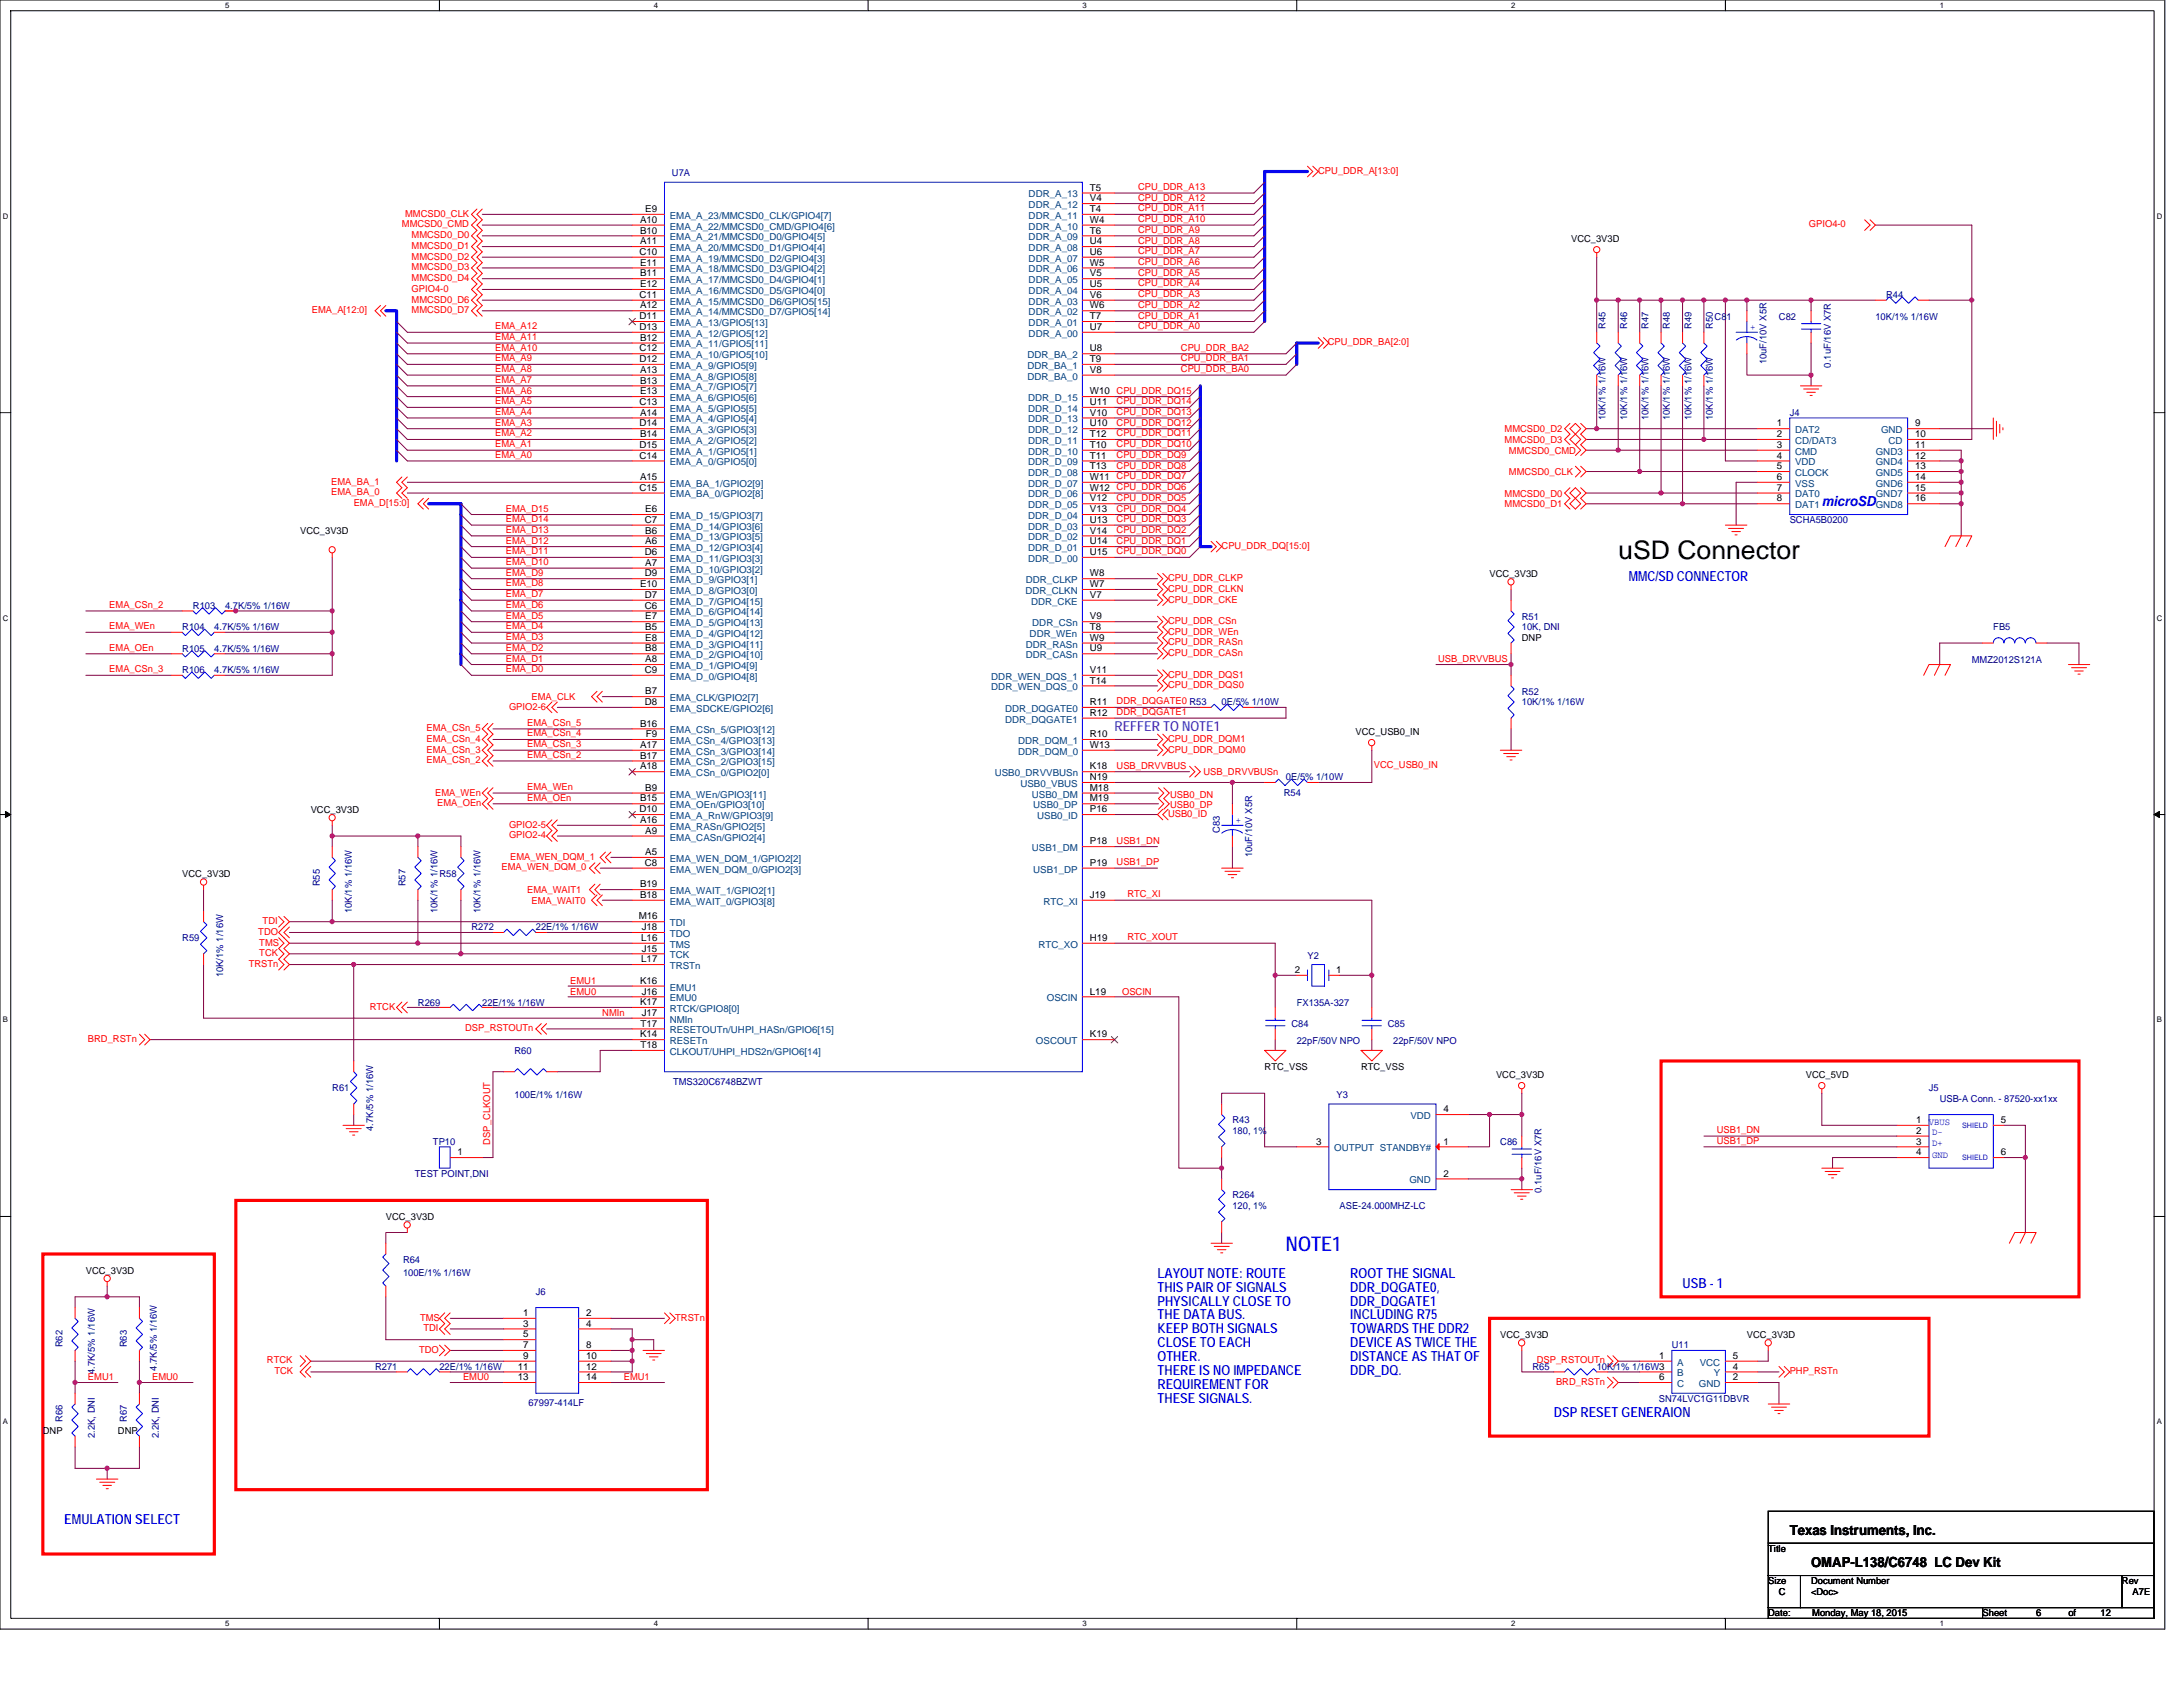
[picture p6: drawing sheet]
<svg xmlns="http://www.w3.org/2000/svg" width="279mm" height="216mm" viewBox="0 0 279 216" stroke-linecap="round" stroke-linejoin="round" font-family="sans-serif">
<defs><g id="words">
<text font-size="3.3" x="207.1" y="71.5">uSD Connector</text>
<text font-size="2.6" fill="#00f" x="164.6" y="160.1">NOTE1</text>
<g font-size="1.8" fill="#00f">
<text x="233.2" y="64.7">microSD</text>
<text x="208.5" y="74.4">MMC/SD CONNECTOR</text>
<text x="148.1" y="163.5">LAYOUT NOTE: ROUTE</text>
<text x="148.1" y="165.3">THIS PAIR OF SIGNALS</text>
<text x="148.1" y="167.1">PHYSICALLY CLOSE TO</text>
<text x="172.8" y="163.5">ROOT THE SIGNAL</text>
<text x="172.8" y="165.3">DDR_DQGATE0,</text>
<text x="172.8" y="167.1">DDR_DQGATE1</text>
<text x="215.3" y="164.9">USB - 1</text>
<text x="148.1" y="168.9">THE DATA BUS.</text>
<text x="148.1" y="170.6">KEEP BOTH SIGNALS</text>
<text x="148.1" y="172.4">CLOSE TO EACH</text>
<text x="172.8" y="168.9">INCLUDING R75</text>
<text x="172.8" y="170.6">TOWARDS THE DDR2</text>
<text x="172.8" y="172.4">DEVICE AS TWICE THE</text>
<text x="148.1" y="174.2">OTHER.</text>
<text x="148.1" y="176">THERE IS NO IMPEDANCE</text>
<text x="148.1" y="177.8">REQUIREMENT FOR</text>
<text x="148.1" y="179.5">THESE SIGNALS.</text>
<text x="172.8" y="174.2">DISTANCE AS THAT OF</text>
<text x="172.8" y="176">DDR_DQ.</text>
<text x="198.9" y="181.4">DSP RESET GENERAION</text>
<text x="8.2" y="195.1">EMULATION SELECT</text>
</g>
<text font-size="1.8" fill="#8000ff" x="142.6" y="93.6">REFFER TO NOTE1</text>
<g font-size="1.8">
<text x="229.1" y="196.4">Texas Instruments, Inc.</text>
<text x="231.8" y="200.5">OMAP-L138/C6748 LC Dev Kit</text>
</g>
<g font-size="1.2" fill="#000080">
<text x="86" y="22.5">U7A</text>
<text x="219.5" y="40.9">C81</text>
<text x="227.7" y="40.9">C82</text>
<text x="240" y="40.9">10K/1% 1/16W</text>
<text x="241.4" y="38.2">R44</text>
<text x="205.5" y="42.1" transform="rotate(-90 205.5 42.1)">R45</text>
<text x="208.3" y="42.1" transform="rotate(-90 208.3 42.1)">R46</text>
<text x="211" y="42.1" transform="rotate(-90 211 42.1)">R47</text>
<text x="213.7" y="42.1" transform="rotate(-90 213.7 42.1)">R48</text>
<text x="216.5" y="42.1" transform="rotate(-90 216.5 42.1)">R49</text>
<text x="219.2" y="42.1" transform="rotate(-90 219.2 42.1)">R50</text>
<text x="226.1" y="46.6" transform="rotate(-90 226.1 46.6)">10uF/10V X5R</text>
<text x="234.3" y="47.1" transform="rotate(-90 234.3 47.1)">0.1uF/16V X7R</text>
<text x="205.5" y="53.8" transform="rotate(-90 205.5 53.8)">10K/1% 1/16W</text>
<text x="208.3" y="53.8" transform="rotate(-90 208.3 53.8)">10K/1% 1/16W</text>
<text x="211" y="53.8" transform="rotate(-90 211 53.8)">10K/1% 1/16W</text>
<text x="213.7" y="53.8" transform="rotate(-90 213.7 53.8)">10K/1% 1/16W</text>
<text x="216.5" y="53.8" transform="rotate(-90 216.5 53.8)">10K/1% 1/16W</text>
<text x="219.2" y="53.8" transform="rotate(-90 219.2 53.8)">10K/1% 1/16W</text>
<text x="229.1" y="53.3">J4</text>
<text x="229.1" y="67">SCHA5B0200</text>
<text x="24.7" y="77.9">R103</text>
<text x="28.8" y="77.9">4.7K/5% 1/16W</text>
<text x="23.3" y="83.4">R105</text>
<text x="23.3" y="80.7">R104</text>
<text x="27.4" y="83.4">4.7K/5% 1/16W</text>
<text x="27.4" y="80.7">4.7K/5% 1/16W</text>
<text x="194.8" y="79.3">R51</text>
<text x="194.8" y="80.7">10K, DNI</text>
<text x="255.1" y="80.7">FB5</text>
<text x="23.3" y="86.2">R106</text>
<text x="27.4" y="86.2">4.7K/5% 1/16W</text>
<text x="194.8" y="88.9">R52</text>
<text x="252.4" y="84.8">MMZ2012S121A</text>
<text x="156.4" y="90.3">0E/5% 1/10W</text>
<text x="194.8" y="90.3">10K/1% 1/16W</text>
<text x="164.3" y="101.8">R54</text>
<text x="164.6" y="99.9">0E/5% 1/10W</text>
<text x="156.1" y="106.6" transform="rotate(-90 156.1 106.6)">C83</text>
<text x="40.9" y="113.4" transform="rotate(-90 40.9 113.4)">R55</text>
<text x="51.9" y="113.4" transform="rotate(-90 51.9 113.4)">R57</text>
<text x="56.2" y="112.2">R58</text>
<text x="160.3" y="109.7" transform="rotate(-90 160.3 109.7)">10uF/10V X5R</text>
<text x="45" y="116.9" transform="rotate(-90 45 116.9)">10K/1% 1/16W</text>
<text x="56" y="116.9" transform="rotate(-90 56 116.9)">10K/1% 1/16W</text>
<text x="60.3" y="119.1">R272</text>
<text x="61.5" y="116.9" transform="rotate(-90 61.5 116.9)">10K/1% 1/16W</text>
<text x="68.6" y="119.1">22E/1% 1/16W</text>
<text x="23.3" y="120.5">R59</text>
<text x="28.6" y="125.1" transform="rotate(-90 28.6 125.1)">10K/1% 1/16W</text>
<text x="167.3" y="122.8">Y2</text>
<text x="53.5" y="128.7">R269</text>
<text x="61.7" y="128.7">22E/1% 1/16W</text>
<text x="165.3" y="131.4">C84</text>
<text x="166" y="128.7">FX135A-327</text>
<text x="177.6" y="131.4">C85</text>
<text x="65.8" y="134.9">R60</text>
<text x="166" y="133.6">22pF/50V NPO</text>
<text x="178.3" y="133.6">22pF/50V NPO</text>
<text x="42.5" y="139.7">R61</text>
<text x="65.8" y="140.5">100E/1% 1/16W</text>
<text x="86.1" y="138.8">TMS320C6748BZWT</text>
<text x="157.7" y="143.8">R43</text>
<text x="171" y="140.5">Y3</text>
<text x="246.9" y="139.7">J5</text>
<text x="248.3" y="141">USB-A Conn. - 87520-xx1xx</text>
<text x="47.8" y="144.7" transform="rotate(-90 47.8 144.7)">4.7K/5% 1/16W</text>
<text x="55.4" y="146.5">TP10</text>
<text x="157.7" y="145.1">180, 1%</text>
<text x="192" y="146.5">C86</text>
<text x="53.1" y="150.6">TEST POINT,DNI</text>
<text x="157.7" y="153.4">R264</text>
<text x="157.7" y="154.7">120, 1%</text>
<text x="171.5" y="154.7">ASE-24.000MHZ-LC</text>
<text x="197.3" y="152.7" transform="rotate(-90 197.3 152.7)">0.1uF/16V X7R</text>
<text x="51.6" y="161.6">R64</text>
<text x="51.6" y="163.3">100E/1% 1/16W</text>
<text x="68.6" y="165.7">J6</text>
<text x="8" y="172.4" transform="rotate(-90 8 172.4)">R62</text>
<text x="16.2" y="172.4" transform="rotate(-90 16.2 172.4)">R63</text>
<text x="214" y="172.6">U11</text>
<text x="12.1" y="175.9" transform="rotate(-90 12.1 175.9)">4.7K/5% 1/16W</text>
<text x="20.1" y="175.4" transform="rotate(-90 20.1 175.4)">4.7K/5% 1/16W</text>
<text x="48" y="175.3">R271</text>
<text x="56.2" y="175.3">22E/1% 1/16W</text>
<text x="67.6" y="180">67997-414LF</text>
<text x="196.2" y="175.3">R65</text>
<text x="204.4" y="175.3">10K/1% 1/16W3</text>
<text x="212.3" y="179.4">SN74LVC1G11DBVR</text>
<text x="8" y="182" transform="rotate(-90 8 182)">R66</text>
<text x="12.1" y="184.1" transform="rotate(-90 12.1 184.1)">2.2K, DNI</text>
<text x="16.2" y="182" transform="rotate(-90 16.2 182)">R67</text>
<text x="20.3" y="184.1" transform="rotate(-90 20.3 184.1)">2.2K, DNI</text>
</g>
<g font-size="1.2" fill="#f00">
<text x="168.7" y="22.2">CPU_DDR_A[13:0]</text>
<text x="51.4" y="29.1">MMCSD0_CMD</text>
<text x="51.9" y="27.7">MMCSD0_CLK</text>
<text x="145.7" y="25.7">CPU_DDR_A12</text>
<text x="145.7" y="24.3">CPU_DDR_A13</text>
<text x="145.7" y="29.8">CPU_DDR_A9</text>
<text x="145.7" y="28.4">CPU_DDR_A10</text>
<text x="145.7" y="27.1">CPU_DDR_A11</text>
<text x="231.5" y="29.1">GPIO4-0</text>
<text x="52.7" y="30.5">MMCSD0_D0</text>
<text x="52.7" y="31.9">MMCSD0_D1</text>
<text x="52.7" y="33.2">MMCSD0_D2</text>
<text x="52.7" y="34.6">MMCSD0_D3</text>
<text x="52.7" y="36">MMCSD0_D4</text>
<text x="145.7" y="35.3">CPU_DDR_A5</text>
<text x="145.7" y="33.9">CPU_DDR_A6</text>
<text x="145.7" y="32.5">CPU_DDR_A7</text>
<text x="145.7" y="31.2">CPU_DDR_A8</text>
<text x="39.9" y="40.1">EMA_A[12:0]</text>
<text x="52.7" y="37.3">GPIO4-0</text>
<text x="52.7" y="38.7">MMCSD0_D6</text>
<text x="52.7" y="40.1">MMCSD0_D7</text>
<text x="145.7" y="40.8">CPU_DDR_A1</text>
<text x="145.7" y="39.4">CPU_DDR_A2</text>
<text x="145.7" y="38">CPU_DDR_A3</text>
<text x="145.7" y="36.7">CPU_DDR_A4</text>
<text x="63.4" y="42.1">EMA_A12</text>
<text x="63.4" y="43.5">EMA_A11</text>
<text x="63.4" y="44.9">EMA_A10</text>
<text x="63.4" y="46.2">EMA_A9</text>
<text x="63.4" y="47.6">EMA_A8</text>
<text x="145.7" y="42.1">CPU_DDR_A0</text>
<text x="151.2" y="47.6">CPU_DDR_BA0</text>
<text x="151.2" y="46.2">CPU_DDR_BA1</text>
<text x="151.2" y="44.9">CPU_DDR_BA2</text>
<text x="169.9" y="44.2">CPU_DDR_BA[2:0]</text>
<text x="63.4" y="49">EMA_A7</text>
<text x="63.4" y="50.4">EMA_A6</text>
<text x="63.4" y="53.1">EMA_A4</text>
<text x="63.4" y="51.8">EMA_A5</text>
<text x="142.9" y="53.1">CPU_DDR_DQ13</text>
<text x="142.9" y="51.8">CPU_DDR_DQ14</text>
<text x="142.9" y="50.4">CPU_DDR_DQ15</text>
<text x="63.4" y="57.2">EMA_A1</text>
<text x="63.4" y="55.9">EMA_A2</text>
<text x="63.4" y="58.6">EMA_A0</text>
<text x="63.4" y="54.5">EMA_A3</text>
<text x="142.9" y="60">CPU_DDR_DQ8</text>
<text x="142.9" y="58.6">CPU_DDR_DQ9</text>
<text x="142.9" y="57.2">CPU_DDR_DQ10</text>
<text x="142.9" y="55.9">CPU_DDR_DQ11</text>
<text x="142.9" y="54.5">CPU_DDR_DQ12</text>
<text x="192.6" y="56.7">MMCSD0_D3</text>
<text x="192.6" y="55.3">MMCSD0_D2</text>
<text x="193.1" y="58">MMCSD0_CMD</text>
<text x="42.4" y="63.4">EMA_BA_0</text>
<text x="42.4" y="62">EMA_BA_1</text>
<text x="45.3" y="64.8">EMA_D[15:0]</text>
<text x="64.7" y="65.5">EMA_D15</text>
<text x="142.9" y="65.5">CPU_DDR_DQ4</text>
<text x="142.9" y="64.1">CPU_DDR_DQ5</text>
<text x="142.9" y="62.7">CPU_DDR_DQ6</text>
<text x="142.9" y="61.3">CPU_DDR_DQ7</text>
<text x="192.6" y="64.9">MMCSD0_D1</text>
<text x="192.6" y="63.5">MMCSD0_D0</text>
<text x="193.1" y="60.8">MMCSD0_CLK</text>
<text x="64.7" y="66.8">EMA_D14</text>
<text x="64.7" y="68.2">EMA_D13</text>
<text x="64.7" y="69.6">EMA_D12</text>
<text x="64.7" y="71">EMA_D11</text>
<text x="142.9" y="71">CPU_DDR_DQ0</text>
<text x="142.9" y="69.6">CPU_DDR_DQ1</text>
<text x="142.9" y="68.2">CPU_DDR_DQ2</text>
<text x="142.9" y="66.8">CPU_DDR_DQ3</text>
<text x="156.4" y="70.3">CPU_DDR_DQ[15:0]</text>
<text x="14" y="77.8">EMA_CSn_2</text>
<text x="64.7" y="77.8">EMA_D6</text>
<text x="64.7" y="76.4">EMA_D7</text>
<text x="64.7" y="75.1">EMA_D8</text>
<text x="64.7" y="72.3">EMA_D10</text>
<text x="64.7" y="73.7">EMA_D9</text>
<text x="149.5" y="74.4">CPU_DDR_CLKP</text>
<text x="149.5" y="75.7">CPU_DDR_CLKN</text>
<text x="149.5" y="77.1">CPU_DDR_CKE</text>
<text x="14" y="80.5">EMA_WEn</text>
<text x="14" y="83.3">EMA_OEn</text>
<text x="64.7" y="83.3">EMA_D2</text>
<text x="64.7" y="81.9">EMA_D3</text>
<text x="64.7" y="80.5">EMA_D4</text>
<text x="64.7" y="79.2">EMA_D5</text>
<text x="149.5" y="81.2">CPU_DDR_WEn</text>
<text x="149.5" y="82.6">CPU_DDR_RASn</text>
<text x="149.5" y="84">CPU_DDR_CASn</text>
<text x="149.5" y="79.9">CPU_DDR_CSn</text>
<text x="14" y="86">EMA_CSn_3</text>
<text x="64.7" y="86">EMA_D0</text>
<text x="64.7" y="84.7">EMA_D1</text>
<text x="68" y="89.6">EMA_CLK</text>
<text x="149.5" y="86.7">CPU_DDR_DQS1</text>
<text x="149.5" y="88.1">CPU_DDR_DQS0</text>
<text x="184.1" y="84.7">USB_DRVVBUS</text>
<text x="54.6" y="95">EMA_CSn_4</text>
<text x="54.6" y="93.6">EMA_CSn_5</text>
<text x="65.2" y="90.8">GPIO2-6</text>
<text x="67.5" y="95.6">EMA_CSn_3</text>
<text x="67.5" y="94.3">EMA_CSn_4</text>
<text x="67.5" y="92.9">EMA_CSn_5</text>
<text x="142.9" y="90.1">DDR_DQGATE0 R53</text>
<text x="142.9" y="91.5">DDR_DQGATE1</text>
<text x="149.5" y="95">CPU_DDR_DQM1</text>
<text x="54.6" y="96.3">EMA_CSn_3</text>
<text x="54.6" y="97.7">EMA_CSn_2</text>
<text x="55.7" y="101.8">EMA_WEn</text>
<text x="67.5" y="101.1">EMA_WEn</text>
<text x="67.5" y="97">EMA_CSn_2</text>
<text x="142.9" y="98.4">USB_DRVVBUS</text>
<text x="149.5" y="96.3">CPU_DDR_DQM0</text>
<text x="154" y="99.2">USB_DRVVBUSn</text>
<text x="175.9" y="98.2">VCC_USB0_IN</text>
<text x="56" y="103.2">EMA_OEn</text>
<text x="65.2" y="107.3">GPIO2-4</text>
<text x="65.2" y="105.9">GPIO2-5</text>
<text x="67.5" y="102.5">EMA_OEn</text>
<text x="142.9" y="108">USB1_DN</text>
<text x="149.5" y="104.5">USB0_ID</text>
<text x="149.8" y="103.4">USB0_DP</text>
<text x="149.8" y="102.1">USB0_DN</text>
<text x="64.2" y="111.4">EMA_WEN_DQM_0</text>
<text x="65.3" y="110">EMA_WEN_DQM_1</text>
<text x="142.9" y="110.7">USB1_DP</text>
<text x="33.1" y="119.6">TDO</text>
<text x="33.6" y="118.3">TDI</text>
<text x="67.5" y="114.3">EMA_WAIT1</text>
<text x="68" y="115.7">EMA_WAIT0</text>
<text x="144.3" y="114.8">RTC_XI</text>
<text x="31.8" y="123.7">TRSTn</text>
<text x="33.2" y="121">TMS</text>
<text x="33.2" y="122.4">TCK</text>
<text x="73" y="125.9">EMU1</text>
<text x="144.3" y="120.3">RTC_XOUT</text>
<text x="47.3" y="129.2">RTCK</text>
<text x="59.5" y="132">DSP_RSTOUTn</text>
<text x="73" y="127.3">EMU0</text>
<text x="77.1" y="130">NMIn</text>
<text x="143.6" y="127.3">OSCIN</text>
<text x="11.3" y="133.3">BRD_RSTn</text>
<text x="62.7" y="146.5" transform="rotate(-90 62.7 146.5)">DSP_CLKOUT</text>
<text x="219.7" y="146.4">USB1_DP</text>
<text x="219.7" y="145">USB1_DN</text>
<text x="53.6" y="173.1">TDO</text>
<text x="53.8" y="169">TMS</text>
<text x="54.2" y="170.4">TDI</text>
<text x="86.4" y="169">TRSTn</text>
<text x="11.3" y="176.7">EMU1</text>
<text x="19.5" y="176.7">EMU0</text>
<text x="34.2" y="174.5">RTCK</text>
<text x="35.1" y="175.9">TCK</text>
<text x="59.3" y="176.7">EMU0</text>
<text x="79.8" y="176.7">EMU1</text>
<text x="196.7" y="174.5">DSP_RSTOUTn</text>
<text x="199.2" y="177.2">BRD_RSTn</text>
<text x="229.1" y="175.9">PHP_RSTn</text>
</g>
<g font-size="1.2">
<text x="81.9" y="28.5">A10</text>
<text x="81.9" y="29.9">B10</text>
<text x="82.6" y="27.1">E9</text>
<text x="139.5" y="24.4">T5</text>
<text x="139.5" y="25.8">V4</text>
<text x="139.5" y="27.1">T4</text>
<text x="139.5" y="28.5">W4</text>
<text x="139.5" y="29.9">T6</text>
<text x="81.9" y="32.6">C10</text>
<text x="81.9" y="31.3">A11</text>
<text x="81.9" y="34">E11</text>
<text x="81.9" y="35.4">B11</text>
<text x="139.5" y="31.3">U4</text>
<text x="139.5" y="32.6">U6</text>
<text x="139.5" y="34">W5</text>
<text x="139.5" y="35.4">V5</text>
<text x="201.1" y="31">VCC_3V3D</text>
<text x="81.9" y="38.1">C11</text>
<text x="81.9" y="40.9">D11</text>
<text x="81.9" y="36.7">E12</text>
<text x="81.9" y="39.5">A12</text>
<text x="139.5" y="36.7">U5</text>
<text x="139.5" y="38.1">V6</text>
<text x="139.5" y="39.5">W6</text>
<text x="139.5" y="40.9">T7</text>
<text x="81.9" y="42.2">D13</text>
<text x="81.9" y="45">C12</text>
<text x="81.9" y="46.3">D12</text>
<text x="81.9" y="43.6">B12</text>
<text x="81.9" y="47.7">A13</text>
<text x="139.5" y="42.2">U7</text>
<text x="139.5" y="45">U8</text>
<text x="139.5" y="46.3">T9</text>
<text x="139.5" y="47.7">V8</text>
<text x="81.9" y="51.8">C13</text>
<text x="81.9" y="49.1">B13</text>
<text x="81.9" y="50.5">E13</text>
<text x="81.9" y="53.2">A14</text>
<text x="139.5" y="50.5">W10</text>
<text x="139.5" y="51.8">U11</text>
<text x="139.5" y="53.2">V10</text>
<text x="81.9" y="54.6">D14</text>
<text x="81.9" y="57.3">D15</text>
<text x="81.9" y="58.7">C14</text>
<text x="81.9" y="55.9">B14</text>
<text x="139.5" y="54.6">U10</text>
<text x="139.5" y="55.9">T12</text>
<text x="139.5" y="57.3">T10</text>
<text x="139.5" y="58.7">T11</text>
<text x="227.4" y="54.6">1</text>
<text x="227.4" y="55.9">2</text>
<text x="227.4" y="57.3">3</text>
<text x="227.4" y="58.7">4</text>
<text x="245.1" y="54.6">9</text>
<text x="245.1" y="57.3">11</text>
<text x="245.1" y="58.7">12</text>
<text x="245.1" y="55.9">10</text>
<text x="81.9" y="62.8">C15</text>
<text x="81.9" y="61.4">A15</text>
<text x="82.6" y="65.6">E6</text>
<text x="139.5" y="60">T13</text>
<text x="139.5" y="61.4">W11</text>
<text x="139.5" y="62.8">W12</text>
<text x="139.5" y="64.2">V12</text>
<text x="139.5" y="65.6">V13</text>
<text x="227.4" y="60">5</text>
<text x="227.4" y="61.4">6</text>
<text x="227.4" y="62.8">7</text>
<text x="227.4" y="64.2">8</text>
<text x="245.1" y="60">13</text>
<text x="245.1" y="61.4">14</text>
<text x="245.1" y="62.8">15</text>
<text x="245.1" y="64.2">16</text>
<text x="38.4" y="68.3">VCC_3V3D</text>
<text x="82.5" y="66.9">C7</text>
<text x="82.5" y="71">D6</text>
<text x="82.6" y="68.3">B6</text>
<text x="82.6" y="69.7">A6</text>
<text x="139.5" y="66.9">U13</text>
<text x="139.5" y="68.3">V14</text>
<text x="139.5" y="69.7">U14</text>
<text x="139.5" y="71">U15</text>
<text x="81.9" y="75.1">E10</text>
<text x="82.5" y="73.8">D9</text>
<text x="82.5" y="76.5">D7</text>
<text x="82.5" y="77.9">C6</text>
<text x="82.6" y="72.4">A7</text>
<text x="139.5" y="73.8">W8</text>
<text x="139.5" y="75.1">W7</text>
<text x="139.5" y="76.5">V7</text>
<text x="190.6" y="73.8">VCC_3V3D</text>
<text x="82.6" y="79.3">E7</text>
<text x="82.6" y="80.6">B5</text>
<text x="82.6" y="82">E8</text>
<text x="82.6" y="83.4">B8</text>
<text x="139.5" y="82">W9</text>
<text x="139.5" y="83.4">U9</text>
<text x="139.5" y="79.3">V9</text>
<text x="139.5" y="80.6">T8</text>
<text x="194.8" y="82">DNP</text>
<text x="82.5" y="86.1">C9</text>
<text x="82.6" y="84.8">A8</text>
<text x="82.6" y="88.9">B7</text>
<text x="139.5" y="86.1">V11</text>
<text x="139.5" y="87.5">T14</text>
<text x="81.9" y="93">B16</text>
<text x="81.9" y="95.7">A17</text>
<text x="82.5" y="90.2">D8</text>
<text x="82.7" y="94.3">F9</text>
<text x="139.5" y="90.2">R11</text>
<text x="139.5" y="91.6">R12</text>
<text x="139.5" y="94.3">R10</text>
<text x="139.5" y="95.7">W13</text>
<text x="173.5" y="94.1">VCC_USB0_IN</text>
<text x="81.9" y="97.1">B17</text>
<text x="81.9" y="98.5">A18</text>
<text x="82.6" y="101.2">B9</text>
<text x="139.5" y="98.5">K18</text>
<text x="139.5" y="99.8">N19</text>
<text x="139.5" y="101.2">M18</text>
<text x="39.8" y="104">VCC_3V3D</text>
<text x="81.9" y="103.9">D10</text>
<text x="81.9" y="102.6">B15</text>
<text x="81.9" y="105.3">A16</text>
<text x="82.6" y="106.7">A9</text>
<text x="139.5" y="103.9">P16</text>
<text x="139.5" y="102.6">M19</text>
<text x="23.3" y="112.2">VCC_3V3D</text>
<text x="81.9" y="113.6">B19</text>
<text x="82.5" y="110.8">C8</text>
<text x="82.6" y="109.4">A5</text>
<text x="139.5" y="108.1">P18</text>
<text x="139.5" y="110.8">P19</text>
<text x="81.7" y="117.7">M16</text>
<text x="81.9" y="114.9">B18</text>
<text x="82.1" y="119">J18</text>
<text x="139.5" y="114.9">J19</text>
<text x="81.9" y="125.9">K16</text>
<text x="82.1" y="120.4">L16</text>
<text x="82.1" y="123.1">L17</text>
<text x="82.1" y="121.8">J15</text>
<text x="139.5" y="120.4">H19</text>
<text x="165.7" y="124.5">2</text>
<text x="171" y="124.5">1</text>
<text x="81.9" y="128.6">K17</text>
<text x="82" y="131.4">T17</text>
<text x="82.1" y="127.3">J16</text>
<text x="82.1" y="130">J17</text>
<text x="139.5" y="127.3">L19</text>
<text x="81.9" y="132.8">K14</text>
<text x="82" y="134.1">T18</text>
<text x="139.5" y="132.8">K19</text>
<text x="161.9" y="136.9">RTC_VSS</text>
<text x="174.2" y="136.9">RTC_VSS</text>
<text x="184.7" y="142.3">4</text>
<text x="191.5" y="138">VCC_3V3D</text>
<text x="231.1" y="138">VCC_5VD</text>
<text x="245.3" y="143.7">1</text>
<text x="256.1" y="143.7">5</text>
<text x="58.6" y="147.8">1</text>
<text x="168.4" y="146.5">3</text>
<text x="184.7" y="146.5">1</text>
<text x="245.3" y="146.5">3</text>
<text x="245.3" y="145.1">2</text>
<text x="245.3" y="147.8">4</text>
<text x="256.1" y="147.8">6</text>
<text x="184.7" y="150.6">2</text>
<text x="49.4" y="156.1">VCC_3V3D</text>
<text x="11" y="163">VCC_3V3D</text>
<text x="67" y="168.4">1</text>
<text x="67" y="169.8">3</text>
<text x="67" y="171.2">5</text>
<text x="67" y="172.5">7</text>
<text x="67" y="173.9">9</text>
<text x="75" y="168.4">2</text>
<text x="75" y="169.8">4</text>
<text x="75" y="172.5">8</text>
<text x="75" y="173.9">10</text>
<text x="192" y="171.2">VCC_3V3D</text>
<text x="212.3" y="173.9">1</text>
<text x="221.8" y="173.9">5</text>
<text x="223.6" y="171.2">VCC_3V3D</text>
<text x="66.3" y="175.3">11</text>
<text x="66.3" y="176.6">13</text>
<text x="75" y="176.6">14</text>
<text x="75" y="175.3">12</text>
<text x="212.3" y="176.6">6</text>
<text x="221.8" y="176.6">2</text>
<text x="221.8" y="175.3">4</text>
<text x="5.5" y="183.6">DNP</text>
<text x="15.1" y="183.6">DNP</text>
<text x="226.3" y="198.6">Title</text>
<text x="226.3" y="202.8">Size</text>
<text x="231.8" y="202.8">Document Number</text>
<text x="271.6" y="202.8">Rev</text>
<text x="226.3" y="206.9">Date:</text>
<text x="227.7" y="204.1">C</text>
<text x="231.8" y="204.1">&lt;Doc&gt;</text>
<text x="231.9" y="206.9">Monday, May 18, 2015</text>
<text x="253.7" y="206.9">Sheet</text>
<text x="260.6" y="206.9">6</text>
<text x="264.7" y="206.9">of</text>
<text x="268.8" y="206.9">12</text>
<text x="272.9" y="204.1">A7E</text>
</g>
<g font-size="1.2" fill="#004080">
<text x="85.7" y="28">EMA_A_23/MMCSD0_CLK/GPIO4[7]</text>
<text x="85.7" y="29.4">EMA_A_22/MMCSD0_CMD/GPIO4[6]</text>
<text x="131.7" y="25.3">DDR_A_13</text>
<text x="131.7" y="26.6">DDR_A_12</text>
<text x="131.7" y="28">DDR_A_11</text>
<text x="131.7" y="29.4">DDR_A_10</text>
<text x="85.7" y="30.8">EMA_A_21/MMCSD0_D0/GPIO4[5]</text>
<text x="85.7" y="32.1">EMA_A_20/MMCSD0_D1/GPIO4[4]</text>
<text x="85.7" y="33.5">EMA_A_19/MMCSD0_D2/GPIO4[3]</text>
<text x="85.7" y="34.9">EMA_A_18/MMCSD0_D3/GPIO4[2]</text>
<text x="131.7" y="30.8">DDR_A_09</text>
<text x="131.7" y="32.1">DDR_A_08</text>
<text x="131.7" y="33.5">DDR_A_07</text>
<text x="131.7" y="34.9">DDR_A_06</text>
<text x="85.7" y="36.2">EMA_A_17/MMCSD0_D4/GPIO4[1]</text>
<text x="85.7" y="37.6">EMA_A_16/MMCSD0_D5/GPIO4[0]</text>
<text x="85.7" y="39">EMA_A_15/MMCSD0_D6/GPIO5[15]</text>
<text x="85.7" y="40.3">EMA_A_14/MMCSD0_D7/GPIO5[14]</text>
<text x="85.7" y="41.7">EMA_A_13/GPIO5[13]</text>
<text x="131.7" y="36.2">DDR_A_05</text>
<text x="131.7" y="37.6">DDR_A_04</text>
<text x="131.7" y="39">DDR_A_03</text>
<text x="131.7" y="40.3">DDR_A_02</text>
<text x="131.7" y="41.7">DDR_A_01</text>
<text x="85.7" y="43.1">EMA_A_12/GPIO5[12]</text>
<text x="85.7" y="44.5">EMA_A_11/GPIO5[11]</text>
<text x="85.7" y="45.8">EMA_A_10/GPIO5[10]</text>
<text x="85.7" y="47.2">EMA_A_9/GPIO5[9]</text>
<text x="131.5" y="45.8">DDR_BA_2</text>
<text x="131.5" y="47.2">DDR_BA_1</text>
<text x="131.7" y="43.1">DDR_A_00</text>
<text x="85.7" y="48.6">EMA_A_8/GPIO5[8]</text>
<text x="85.7" y="50">EMA_A_7/GPIO5[7]</text>
<text x="85.7" y="51.3">EMA_A_6/GPIO5[6]</text>
<text x="85.7" y="52.7">EMA_A_5/GPIO5[5]</text>
<text x="131.5" y="48.6">DDR_BA_0</text>
<text x="131.6" y="51.3">DDR_D_15</text>
<text x="131.6" y="52.7">DDR_D_14</text>
<text x="85.7" y="54.1">EMA_A_4/GPIO5[4]</text>
<text x="85.7" y="55.4">EMA_A_3/GPIO5[3]</text>
<text x="85.7" y="56.8">EMA_A_2/GPIO5[2]</text>
<text x="85.7" y="58.2">EMA_A_1/GPIO5[1]</text>
<text x="85.7" y="59.6">EMA_A_0/GPIO5[0]</text>
<text x="131.6" y="54.1">DDR_D_13</text>
<text x="131.6" y="55.4">DDR_D_12</text>
<text x="131.6" y="56.8">DDR_D_11</text>
<text x="131.6" y="58.2">DDR_D_10</text>
<text x="131.6" y="59.6">DDR_D_09</text>
<text x="229.7" y="55.4">DAT2</text>
<text x="229.7" y="56.8">CD/DAT3</text>
<text x="229.7" y="58.2">CMD</text>
<text x="229.7" y="59.6">VDD</text>
<text x="240.1" y="58.2">GND3</text>
<text x="240.1" y="59.6">GND4</text>
<text x="240.7" y="55.4">GND</text>
<text x="241.7" y="56.8">CD</text>
<text x="85.7" y="62.3">EMA_BA_1/GPIO2[9]</text>
<text x="85.7" y="63.7">EMA_BA_0/GPIO2[8]</text>
<text x="131.6" y="60.9">DDR_D_08</text>
<text x="131.6" y="62.3">DDR_D_07</text>
<text x="131.6" y="63.7">DDR_D_06</text>
<text x="131.6" y="65">DDR_D_05</text>
<text x="229.7" y="60.9">CLOCK</text>
<text x="229.7" y="62.3">VSS</text>
<text x="229.7" y="63.7">DAT0</text>
<text x="229.7" y="65">DAT1</text>
<text x="240.1" y="60.9">GND5</text>
<text x="240.1" y="62.3">GND6</text>
<text x="240.1" y="63.7">GND7</text>
<text x="240.1" y="65">GND8</text>
<text x="85.7" y="66.4">EMA_D_15/GPIO3[7]</text>
<text x="85.7" y="67.8">EMA_D_14/GPIO3[6]</text>
<text x="85.7" y="69.2">EMA_D_13/GPIO3[5]</text>
<text x="85.7" y="70.5">EMA_D_12/GPIO3[4]</text>
<text x="85.7" y="71.9">EMA_D_11/GPIO3[3]</text>
<text x="131.6" y="66.4">DDR_D_04</text>
<text x="131.6" y="67.8">DDR_D_03</text>
<text x="131.6" y="69.2">DDR_D_02</text>
<text x="131.6" y="70.5">DDR_D_01</text>
<text x="131.6" y="71.9">DDR_D_00</text>
<text x="85.7" y="73.3">EMA_D_10/GPIO3[2]</text>
<text x="85.7" y="74.6">EMA_D_9/GPIO3[1]</text>
<text x="85.7" y="76">EMA_D_8/GPIO3[0]</text>
<text x="85.7" y="77.4">EMA_D_7/GPIO4[15]</text>
<text x="131.2" y="76">DDR_CLKN</text>
<text x="131.3" y="74.6">DDR_CLKP</text>
<text x="132" y="77.4">DDR_CKE</text>
<text x="85.7" y="78.8">EMA_D_6/GPIO4[14]</text>
<text x="85.7" y="80.1">EMA_D_5/GPIO4[13]</text>
<text x="85.7" y="81.5">EMA_D_4/GPIO4[12]</text>
<text x="85.7" y="82.9">EMA_D_3/GPIO4[11]</text>
<text x="131.3" y="82.9">DDR_RASn</text>
<text x="131.8" y="81.5">DDR_WEn</text>
<text x="132.1" y="80.1">DDR_CSn</text>
<text x="85.7" y="84.2">EMA_D_2/GPIO4[10]</text>
<text x="85.7" y="85.6">EMA_D_1/GPIO4[9]</text>
<text x="85.7" y="87">EMA_D_0/GPIO4[8]</text>
<text x="85.7" y="89.7">EMA_CLK/GPIO2[7]</text>
<text x="126.9" y="87">DDR_WEN_DQS_1</text>
<text x="126.9" y="88.3">DDR_WEN_DQS_0</text>
<text x="131.3" y="84.2">DDR_CASn</text>
<text x="85.7" y="91.1">EMA_SDCKE/GPIO2[6]</text>
<text x="85.7" y="93.9">EMA_CSn_5/GPIO3[12]</text>
<text x="85.7" y="95.2">EMA_CSn_4/GPIO3[13]</text>
<text x="128.6" y="91.1">DDR_DQGATE0</text>
<text x="128.6" y="92.5">DDR_DQGATE1</text>
<text x="130.3" y="95.2">DDR_DQM_1</text>
<text x="85.7" y="96.6">EMA_CSn_3/GPIO3[14]</text>
<text x="85.7" y="98">EMA_CSn_2/GPIO3[15]</text>
<text x="85.7" y="99.3">EMA_CSn_0/GPIO2[0]</text>
<text x="127.3" y="99.3">USB0_DRVVBUSn</text>
<text x="130.3" y="96.6">DDR_DQM_0</text>
<text x="130.6" y="100.7">USB0_VBUS</text>
<text x="85.7" y="102.1">EMA_WEn/GPIO3[11]</text>
<text x="85.7" y="103.4">EMA_OEn/GPIO3[10]</text>
<text x="85.7" y="104.8">EMA_A_RnW/GPIO3[9]</text>
<text x="85.7" y="106.2">EMA_RASn/GPIO2[5]</text>
<text x="85.7" y="107.6">EMA_CASn/GPIO2[4]</text>
<text x="132.1" y="102.1">USB0_DM</text>
<text x="132.2" y="103.4">USB0_DP</text>
<text x="132.8" y="104.8">USB0_ID</text>
<text x="85.7" y="110.3">EMA_WEN_DQM_1/GPIO2[2]</text>
<text x="85.7" y="111.7">EMA_WEN_DQM_0/GPIO2[3]</text>
<text x="132.1" y="108.9">USB1_DM</text>
<text x="132.2" y="111.7">USB1_DP</text>
<text x="85.7" y="114.4">EMA_WAIT_1/GPIO2[1]</text>
<text x="85.7" y="115.8">EMA_WAIT_0/GPIO3[8]</text>
<text x="85.7" y="118.5">TDI</text>
<text x="85.7" y="119.9">TDO</text>
<text x="133.5" y="115.8">RTC_XI</text>
<text x="85.7" y="121.3">TMS</text>
<text x="85.7" y="122.6">TCK</text>
<text x="85.7" y="124">TRSTn</text>
<text x="132.9" y="121.3">RTC_XO</text>
<text x="85.7" y="126.8">EMU1</text>
<text x="85.7" y="128.1">EMU0</text>
<text x="85.7" y="129.5">RTCK/GPIO8[0]</text>
<text x="85.7" y="130.9">NMIn</text>
<text x="134" y="128.1">OSCIN</text>
<text x="85.7" y="132.2">RESETOUTn/UHPI_HASn/GPIO6[15]</text>
<text x="85.7" y="133.6">RESETn</text>
<text x="85.7" y="135">CLKOUT/UHPI_HDS2n/GPIO6[14]</text>
<text x="132.6" y="133.6">OSCOUT</text>
<text x="180.5" y="143.2">VDD</text>
<text x="170.8" y="147.3">OUTPUT STANDBY#</text>
<text x="180.4" y="151.4">GND</text>
<text x="214.7" y="174.8">A</text>
<text x="214.7" y="176.1">B</text>
<text x="214.7" y="177.5">C</text>
<text x="217.4" y="177.5">GND</text>
<text x="217.6" y="174.8">VCC</text>
<text x="219.4" y="176.1">Y</text>
</g>
<g font-size="1.2" fill="#00f">
<text x="224" y="42.3">+</text>
<text x="158.2" y="105.3">+</text>
<text x="246.9" y="144">VBUS</text>
<text x="247.3" y="145.3">D-</text>
<text x="247.3" y="146.6">D+</text>
<text x="247.3" y="148.1">GND</text>
</g>
<g font-size="1">
<text x="28.8" y="1">5</text>
<text x="83.7" y="1">4</text>
<text x="138.5" y="1">3</text>
<text x="193.4" y="1">2</text>
<text x="248.3" y="1">1</text>
<text x=".4" y="28">D</text>
<text x="276.1" y="28">D</text>
<text x=".4" y="79.4">C</text>
<text x="276.1" y="79.4">C</text>
<text x=".4" y="130.9">B</text>
<text x="276.1" y="130.9">B</text>
<text x=".4" y="182.3">A</text>
<text x="276.1" y="182.3">A</text>
<text x="28.8" y="208.2">5</text>
<text x="83.7" y="208.2">4</text>
<text x="138.5" y="208.2">3</text>
<text x="193.4" y="208.2">2</text>
<text x="248.3" y="208.2">1</text>
</g>
<g font-size="1" fill="#00f">
<text x="251.1" y="144.3">SHIELD</text>
<text x="251.1" y="148.4">SHIELD</text>
</g>
</g></defs>
<path d="M0 0h277.1v208.5h-277.1zM1.4 1.4h274.3v205.7h-274.3z" fill="none" stroke="#000" stroke-width=".13"/>
<g fill="#fff">
<path d="M28.8 .1h.6v1.1h-.6z"/>
<path d="M28.8 207.3h.6v1.1h-.6z"/>
</g>
<path d="M56.2 0v1.4M56.2 207.1v1.4" fill="none" stroke="#000" stroke-width=".13"/>
<g fill="#fff">
<path d="M83.7 .1h.5v1.1h-.5z"/>
<path d="M83.7 207.3h.5v1.1h-.5z"/>
</g>
<path d="M111.1 0v1.4M111.1 207.1v1.4" fill="none" stroke="#000" stroke-width=".13"/>
<g fill="#fff">
<path d="M138.5 .1h.6v1.1h-.6z"/>
<path d="M138.5 207.3h.6v1.1h-.6z"/>
</g>
<path d="M166 0v1.4M166 207.1v1.4" fill="none" stroke="#000" stroke-width=".13"/>
<g fill="#fff">
<path d="M193.4 .1h.6v1.1h-.6z"/>
<path d="M193.4 207.3h.6v1.1h-.6z"/>
</g>
<path d="M220.8 0v1.4M220.8 207.1v1.4" fill="none" stroke="#000" stroke-width=".13"/>
<g fill="#fff">
<path d="M248.3 .1h.5v1.1h-.5z"/>
<path d="M248.3 207.3h.5v1.1h-.5z"/>
<path d="M.4 27.1h.7v1.1h-.7z"/>
<path d="M276.1 27.1h.7v1.1h-.7z"/>
<path d="M.4 78.5h.7v1.1h-.7z"/>
<path d="M276.1 78.5h.7v1.1h-.7z"/>
</g>
<path d="M0 52.8h1.4M275.7 52.8h1.4" fill="none" stroke="#000" stroke-width=".13"/>
<g fill="#fff">
<path d="M.4 130h.6v1.1h-.6z"/>
<path d="M276.1 130h.6v1.1h-.6z"/>
</g>
<path d="M0 104.2h1.4M275.7 104.2h1.4" fill="none" stroke="#000" stroke-width=".13"/>
<path d="M.7 103.8l.7 .4-.7 .4zM275.7 104.2l.7-.4v.8z" fill="#000" stroke="#000" stroke-width=".13"/>
<g fill="#fff">
<path d="M.4 181.4h.6v1.1h-.6z"/>
<path d="M276.1 181.4h.6v1.1h-.6z"/>
</g>
<path d="M0 155.7h1.4M275.7 155.7h1.4M226.3 193.4h49.4v4.1h-49.4zM226.3 197.5h49.4v4.1h-49.4zM226.3 201.6h4.1v4.1h-4.1zM226.3 205.7h27.4v1.4h-27.4zM230.4 201.6h41.2v4.1h-41.2zM253.7 205.7h22v1.4h-22zM271.6 201.6h4.1v4.1h-4.1z" fill="none" stroke="#000" stroke-width=".13"/>
<path d="M212.6 135.8h53.5v30.2h-53.5zM30.2 153.6h60.3v37h-60.3zM5.5 160.5h21.9v38.4h-21.9zM190.6 168.7h56.3v15.1h-56.3z" fill="none" stroke="#f00" stroke-width=".4"/>
<g fill="none" stroke="#800040" stroke-width=".13">
<path d="M61.7 27.4h19.2M61.7 28.8h19.2M61.7 30.2h19.2M61.7 31.6h19.2M61.7 32.9h19.2M61.7 34.3h19.2M61.7 35.7h19.2M61.7 37h19.2M61.7 38.4h19.2M61.7 39.8h19.2M161.9 24.7l-1.4 1.4h-17.9M161.9 39.8l-1.4 1.3h-17.9"/>
<path d="M161.9 38.4l-1.4 1.4h-17.9M161.9 37l-1.4 1.4h-17.9M161.9 35.7l-1.4 1.3h-17.9M161.9 34.3l-1.4 1.4h-17.9M161.9 32.9l-1.4 1.4h-17.9M161.9 31.6l-1.4 1.3h-17.9M161.9 23.3l-1.4 1.4h-17.9M161.9 30.2l-1.4 1.4h-17.9M161.9 28.8l-1.4 1.4h-17.9M161.9 27.4l-1.4 1.4h-17.9M161.9 26.1l-1.4 1.3h-17.9M204.4 38.4h2.7"/>
<path d="M204.4 32.9v5.5M204.4 38.4v4.1M207.1 38.4v4.1M207.1 38.4h2.8M209.9 38.4h2.7M209.9 38.4v4.1M212.6 38.4v4.1M212.6 38.4h5.5M215.3 38.4v4.1M218.1 38.4v4.1M218.1 38.4h2.7M220.8 38.4h2.8"/>
<path d="M220.8 38.4v20.6h4.1M223.6 38.4h8.2M223.6 38.4v1.4M231.8 38.4v1.4M231.8 38.4h8.2M240 28.8h12.4v9.6M246.9 38.4h5.5M252.4 38.4v17.8h-4.1M50.8 56.2l1.3 1.4h28.8M50.8 54.9l1.3 1.3h28.8M50.8 41.1l1.3 1.4h28.8M50.8 42.5l1.3 1.4h28.8"/>
<path d="M50.8 43.9l1.3 1.4h28.8M50.8 45.3l1.3 1.3h28.8M50.8 46.6l1.3 1.4h28.8M50.8 48l1.3 1.4h28.8M50.8 49.4l1.3 1.4h28.8M50.8 52.1l1.3 1.4h28.8M50.8 50.8l1.3 1.3h28.8M50.8 57.6l1.3 1.4h28.8M50.8 53.5l1.3 1.4h28.8M153.6 59l-1.3 1.3h-9.7M153.6 57.6l-1.3 1.4h-9.7M153.6 56.2l-1.3 1.4h-9.7"/>
<path d="M153.6 54.9l-1.3 1.3h-9.7M153.6 53.5l-1.3 1.4h-9.7M153.6 52.1l-1.3 1.4h-9.7M153.6 50.8l-1.3 1.3h-9.7M153.6 49.4l-1.3 1.4h-9.7M161.9 41.1l-1.4 1.4h-17.9M166 46.6l-1.4 1.4h-22M166 45.3l-1.4 1.3h-22M166 43.9l-1.4 1.4h-22M203 56.2h15.1M203 57.6h4.1M203 54.9h1.4"/>
<path d="M204.4 54.9h20.5M204.4 49.4v5.5M207.1 57.6h17.8M207.1 49.4v8.2M209.9 49.4v10.9M212.6 49.4v13.7M215.3 49.4v15.1M218.1 49.4v6.8M218.1 56.2h6.8M223.6 45.3v2.7h8.2M231.8 43.9v4.1M231.8 48v1.4"/>
<path d="M248.3 59h2.7M248.3 57.6h2.7v1.4M248.3 54.9h6.8M251 59v1.3M11 78.2h12.3M42.5 78.2h-13.7M42.5 78.2v2.7M42.5 71.3v6.9M52.1 61.7h28.8M52.1 63.1h28.8M59 79.6l1.3 1.3h20.6M59 78.2l1.3 1.4h20.6"/>
<path d="M59 76.8l1.3 1.4h20.6M59 75.4l1.3 1.4h20.6M59 74.1l1.3 1.3h20.6M59 64.5l1.3 1.3h20.6M59 65.8l1.3 1.4h20.6M59 67.2l1.3 1.4h20.6M59 68.6l1.3 1.4h20.6M59 70l1.3 1.3h20.6M59 71.3l1.3 1.4h20.6M59 72.7l1.3 1.4h20.6M142.6 74.1h5.5M142.6 75.4h5.5"/>
<path d="M142.6 76.8h5.5M142.6 79.6h5.5M153.6 70l-1.3 1.3h-9.7M153.6 68.6l-1.3 1.4h-9.7M153.6 67.2l-1.3 1.4h-9.7M153.6 65.8l-1.3 1.4h-9.7M153.6 64.5l-1.3 1.3h-9.7M153.6 63.1l-1.3 1.4h-9.7M153.6 61.7l-1.3 1.4h-9.7M153.6 60.3l-1.3 1.4h-9.7M193.4 75.4v1.4M203 63.1h9.6"/>
<path d="M203 60.3h6.9M203 64.5h12.3M209.9 60.3h15M212.6 63.1h12.3M215.3 64.5h9.6M224.9 61.7h-2.7v5.5M248.3 61.7h2.7M248.3 64.5h2.7M248.3 60.3h2.7M248.3 63.1h2.7M251 63.1v1.4M251 61.7v1.4"/>
<path d="M251 64.5v4.1M251 60.3v1.4M11 80.9h10.9M11 83.7h10.9M11 86.4h10.9M28.8 80.9h13.7M28.8 83.7h13.7M42.5 80.9v2.8M42.5 83.7v2.7h-13.7M59 82.3l1.3 1.4h20.6M59 85l1.3 1.4h20.6M59 80.9l1.3 1.4h20.6"/>
<path d="M59 83.7l1.3 1.3h20.6M63.1 96h17.8M63.1 94.6h17.8M63.1 93.3h17.8M63.1 97.4h17.8M71.3 90.5h9.6M77.1 89.2h3.8M142.6 98.8h9.7M142.6 86.4h5.5M142.6 87.8h5.5M142.6 83.7h5.5M142.6 96h5.5"/>
<path d="M142.6 82.3h5.5M142.6 80.9h5.5M142.6 94.6h5.5M142.6 90.5h11M160.5 90.5h4.1v1.4h-22M175.6 96v4.1h-6.9M183.8 85h9.6M193.4 93.3v2.7M193.4 85v1.4M193.4 83.7v1.3M253.7 82.3h-5.4v2.7M262 82.3h4.1v2.7"/>
<path d="M26.1 113.9v2.7M37 119.3h26.1M42.5 107v1.4M42.5 107h11M42.5 115.2v2.8h-5.5M42.5 105.6v1.4M42.5 118h38.4M53.5 115.2v5.5h-16.5M53.5 108.4v-1.4h5.5v1.4M59 115.2v6.9h-22M63.1 102.9h17.8M63.1 101.5h17.8"/>
<path d="M70 119.3h10.9M71.3 107h9.6M71.3 105.6h9.6M76.8 111.1h4.1M76.8 113.9h4.1M77.1 115.2h3.8M78.2 109.7h2.7M142.6 102.9h5.7M142.6 101.5h5.7M142.6 100.1h15.1M142.6 111.1h5.5M142.6 108.4h5.5"/>
<path d="M142.6 104.2h5.5M142.6 115.2h33v9.6M157.7 108.4v2.7M157.7 100.1v2.8M157.7 100.1h4.2M19.2 133.1h61.7M26.1 123.4v6.9h54.8M37 123.4h8.3v12.4M45.3 123.4h35.6M52.1 128.9h4.1M53.5 120.7h27.4M59 122.1h21.9"/>
<path d="M63.1 128.9h17.8M64.5 137.2h-1.4v10.9h-1.4M70 131.7h10.9M72.7 126.2h8.2M72.7 127.6h8.2M80.9 134.4h-4.1v2.8h-5.5M142.6 127.6h8.3v21.9h5.5v1.4M142.6 120.7h20.6v4.1M163.2 124.8h2.8M163.2 124.8v4.1M163.2 133.1v1.3M171.5 124.8h4.1"/>
<path d="M175.6 124.8v4.1M175.6 133.1v1.3M194.8 139.9v2.7M233.2 139.9v4.1h9.6M45.3 142.6v1.4M52.1 157.7h-2.7v1.4M156.4 141.3v-1.4h5.5v6.9h4.1M156.4 148.1v1.4M156.4 157.7v1.4M187.9 150.9h6.9M187.9 142.6h2.7M194.8 149.5v1.4"/>
<path d="M194.8 142.6h-4.2v4.2h-2.7M194.8 150.9v1.4M194.8 142.6v2.8M218.1 146.8h24.7M218.1 145.4h24.7M242.8 148.1h-8.3v1.4M256.5 144h2.7v4.1h-2.7M259.2 148.1v9.6M9.6 174.2v2.7M9.6 176.9h5.5M9.6 176.9v1.4M13.7 166h-4.1v1.3"/>
<path d="M13.7 166h4.1v1.3M13.7 164.6v1.4M17.8 176.9h6.9M17.8 176.9v1.4M17.8 174.2v2.7M39.8 174.2h24.7M39.8 175.6h11M49.4 166v5.5h15.1M57.6 172.8h6.9M57.6 175.6h6.9M57.6 170.1h6.9M57.6 168.7h6.9"/>
<path d="M57.6 176.9h6.9M78.2 168.7h6.8M78.2 170.1h2.7v1.3M78.2 174.2h2.7M78.2 176.9h6.8M78.2 172.8h2.7M80.9 171.4v1.4M80.9 171.4h2.8v1.4M80.9 174.2v1.4h-2.7M80.9 172.8v1.4M194.8 172.8v2.8h4.1M205.7 175.6h4.2"/>
<path d="M207.1 176.9h2.8M207.1 174.2h2.8M224.9 176.9h2.8v2.8M224.9 175.6h2.8M226.3 172.8v1.4h-1.4M9.6 185.2v2.7h4.1M13.7 187.9v1.4M17.8 185.2v2.7h-4.1"/>
</g>
<g fill="#f0f" stroke="#f0f" stroke-width=".13">
<circle cx="42.5" cy="117.9" r=".27"/>
<circle cx="53.5" cy="120.7" r=".27"/>
<circle cx="59" cy="122.1" r=".27"/>
<circle cx="45.3" cy="123.4" r=".27"/>
<circle cx="13.7" cy="166" r=".27"/>
<circle cx="9.6" cy="176.9" r=".27"/>
<circle cx="17.8" cy="176.9" r=".27"/>
<circle cx="163.2" cy="124.8" r=".27"/>
<circle cx="175.6" cy="124.8" r=".27"/>
<circle cx="157.7" cy="100.1" r=".27"/>
<circle cx="80.9" cy="171.4" r=".27"/>
<circle cx="53.5" cy="107" r=".27"/>
<circle cx="42.5" cy="107" r=".27"/>
<circle cx="80.9" cy="174.2" r=".27"/>
<circle cx="259.2" cy="148.1" r=".27"/>
<circle cx="215.3" cy="64.5" r=".27"/>
<circle cx="251" cy="60.3" r=".27"/>
<circle cx="251" cy="59" r=".27"/>
<circle cx="204.4" cy="54.9" r=".27"/>
<circle cx="251" cy="61.7" r=".27"/>
<circle cx="212.6" cy="63.1" r=".27"/>
<circle cx="220.8" cy="38.4" r=".27"/>
<circle cx="218.1" cy="56.2" r=".27"/>
<circle cx="209.9" cy="60.3" r=".27"/>
<circle cx="212.6" cy="38.4" r=".27"/>
<circle cx="251" cy="63.1" r=".27"/>
<circle cx="223.6" cy="38.4" r=".27"/>
<circle cx="231.8" cy="38.4" r=".27"/>
<circle cx="215.3" cy="38.4" r=".27"/>
<circle cx="218.1" cy="38.4" r=".27"/>
<circle cx="80.9" cy="172.8" r=".27"/>
<circle cx="13.7" cy="187.9" r=".27"/>
<circle cx="194.8" cy="150.9" r=".27"/>
<circle cx="207.1" cy="38.4" r=".27"/>
<circle cx="209.9" cy="38.4" r=".27"/>
<circle cx="207.1" cy="57.6" r=".27"/>
<circle cx="204.4" cy="38.4" r=".27"/>
<circle cx="251" cy="64.5" r=".27"/>
<circle cx="252.4" cy="38.4" r=".27"/>
<circle cx="193.4" cy="85" r=".27"/>
<circle cx="231.8" cy="48" r=".27"/>
<circle cx="190.6" cy="142.6" r=".27"/>
<circle cx="194.8" cy="142.6" r=".27"/>
<circle cx="42.5" cy="80.9" r=".27"/>
<circle cx="42.5" cy="83.7" r=".27"/>
<circle cx="30.2" cy="78.2" r=".27"/>
<circle cx="42.5" cy="78.2" r=".27"/>
<circle cx="156.3" cy="149.5" r=".27"/>
</g>
<path d="M49.4 39.8h1.4v19.2M167.3 21.9h-5.4v19.2M153.6 49.4v20.6h1.4M168.7 43.9h-2.7v2.7M54.9 64.5h4.1v20.5" fill="none" stroke="#00f" stroke-width=".4"/>
<g fill="none" stroke="#f00" stroke-width=".13">
<path d="M48.7 39.1l-.7 .7 .7 .7M49.4 39.1l-.7 .7 .7 .7M61 26.8l-.7 .6 .7 .7-.7 .7 .7 .7-.7 .7 .7 .7-.7 .7 .7 .6-.7 .7 .7 .7-.7 .7 .7 .7-.7 .7 .7 .6-.7 .7 .7 .7-.7 .7 .7 .7-.7 .7 .7 .7M61.7 26.8l-.7 .6 .7 .7-.7 .7 .7 .7-.7 .7 .7 .7-.7 .7 .7 .6-.7 .7 .7 .7-.7 .7 .7 .7-.7 .7 .7 .6-.7 .7 .7 .7-.7 .7 .7 .7-.7 .7 .7 .7M80.9 27.4h4.1M80.9 28.8h4.1M80.9 30.2h4.1M80.9 31.6h4.1M80.9 32.9h4.1M80.9 34.3h4.1M80.9 35.7h4.1M80.9 37h4.1"/>
<path d="M80.9 38.4h4.1M80.9 39.8h4.1M138.5 24.7h4.1M138.5 26.1h4.1M138.5 27.4h4.1M138.5 28.8h4.1M138.5 30.2h4.1M138.5 31.6h4.1M138.5 32.9h4.1M138.5 34.3h4.1M138.5 35.7h4.1M138.5 37h4.1"/>
<path d="M138.5 38.4h4.1M138.5 39.8h4.1M167.3 21.3l.7 .6-.7 .7M168 21.3l.7 .6-.7 .7M204.4 32.4v.5M223.6 39.8v1.3M231.8 39.8v1.3M238.7 28.1l.7 .7-.7 .7M239.4 28.1l.6 .7-.6 .7M240 38.4h1.4M245.5 38.4h1.4M80.9 41.1h4.1"/>
<path d="M80.9 42.5h4.1M80.9 43.9h4.1M80.9 45.3h4.1M80.9 46.6h4.1M80.9 48h4.1M80.9 49.4h4.1M80.9 50.8h4.1M80.9 52.1h4.1M80.9 53.5h4.1M80.9 54.9h4.1M80.9 56.2h4.1M80.9 57.6h4.1"/>
<path d="M80.9 59h4.1M138.5 41.1h4.1M138.5 42.5h4.1M138.5 45.3h4.1M138.5 46.6h4.1M138.5 48h4.1M138.5 50.8h4.1M138.5 52.1h4.1M138.5 53.5h4.1M138.5 54.9h4.1M138.5 56.2h4.1M138.5 57.6h4.1"/>
<path d="M138.5 59h4.1M168.7 43.2l.7 .7-.7 .7M169.4 43.2l.7 .7-.7 .7M200.9 54.9l.7-.7 .7 .7-.7 .7zM200.9 54.2l-.6 .7 .6 .7-.6 .6 .6 .7M201.6 55.6l-.7 .6 .7 .7M201.6 55.6l.7 .6-.7 .7M201.6 59.7l.7 .6-.7 .7M201.6 56.9l.7 .7-.7 .7M202.3 54.2l.7 .7-.7 .7 .7 .6-.7 .7 .7 .7-.7 .7M202.3 59.7l.7 .6-.7 .7M204.4 42.5v1.4"/>
<path d="M204.4 48v1.4M207.1 42.5v1.4M207.1 48v1.4M209.9 42.5v1.4M209.9 48v1.4M212.6 42.5v1.4M212.6 48v1.4M215.3 42.5v1.4M215.3 48v1.4M218.1 42.5v1.4M218.1 48v1.4M223.6 43.9v1.4"/>
<path d="M224.9 54.9h4.2M224.9 56.2h4.2M224.9 57.6h4.2M224.9 59h4.2M230.4 49.4h2.8M230.8 49.8h2M231.2 50.2h1.1M231.7 50.6h.2M231.8 42.5v1.4M244.2 54.9h4.1M244.2 56.2h4.1M244.2 57.6h4.1"/>
<path d="M244.2 59h4.1M255.1 53.5v2.7M255.5 53.9v1.9M255.9 54.3v1.1M256.3 54.7v.3M23.3 78.2h1.4M28.8 78.2h1.4M42.5 70.8v.5M51.4 61l-.6 .7 .6 .7-.6 .7 .6 .7M52.1 61l-.7 .7 .7 .7-.7 .7 .7 .7M54.2 63.8l-.7 .7 .7 .7M54.9 63.8l-.7 .7 .7 .7"/>
<path d="M80.9 61.7h4.1M80.9 63.1h4.1M80.9 65.8h4.1M80.9 67.2h4.1M80.9 68.6h4.1M80.9 70h4.1M80.9 71.3h4.1M80.9 72.7h4.1M80.9 74.1h4.1M80.9 75.4h4.1M80.9 76.8h4.1M80.9 78.2h4.1"/>
<path d="M80.9 79.6h4.1M138.5 60.3h4.1M138.5 61.7h4.1M138.5 63.1h4.1M138.5 64.5h4.1M138.5 65.8h4.1M138.5 67.2h4.1M138.5 68.6h4.1M138.5 70h4.1M138.5 71.3h4.1M138.5 74.1h4.1M138.5 75.4h4.1"/>
<path d="M138.5 76.8h4.1M138.5 79.6h4.1M148.1 73.4l.7 .7-.7 .7 .7 .6-.7 .7 .7 .7-.7 .7M148.1 78.9l.7 .7-.7 .6 .7 .7-.7 .7 .7 .7-.7 .7 .7 .7-.7 .6M148.8 73.4l.7 .7-.7 .7 .7 .6-.7 .7 .7 .7-.7 .7M148.8 78.9l.7 .7-.7 .6 .7 .7-.7 .7 .7 .7-.7 .7 .7 .7-.7 .6M155 69.3l.7 .7-.7 .6M155.7 69.3l.7 .7-.7 .6M193.4 76.8v1.4M193.4 74.9v.5M200.9 64.5l.7-.7 .7 .7-.7 .7zM200.9 63.1l.7-.7 .7 .7-.7 .7z"/>
<path d="M200.9 62.4l-.6 .7 .6 .7-.6 .7 .6 .7M202.3 62.4l.7 .7-.7 .7 .7 .7-.7 .7M220.8 67.2h2.8M221.2 67.6h2M221.7 68h1.1M222.1 68.5h.2M224.9 60.3h4.2M224.9 61.7h4.2M224.9 63.1h4.2M224.9 64.5h4.2M244.2 60.3h4.1M244.2 61.7h4.1"/>
<path d="M244.2 63.1h4.1M244.2 64.5h4.1M248.9 70l.7-1.4h2.8l-.7 1.4M251 68.6l-.7 1.4M21.9 83.7h1.4M21.9 80.9h1.4M21.9 86.4h1.4M27.4 83.7h1.4M27.4 80.9h1.4M27.4 86.4h1.4M62.4 92.6l-.7 .7 .7 .7-.7 .6 .7 .7-.7 .7 .7 .7-.7 .7 .7 .7M63.1 92.6l-.7 .7 .7 .7-.7 .6 .7 .7-.7 .7 .7 .7-.7 .7 .7 .7"/>
<path d="M70.6 89.9l-.6 .6 .6 .7M71.3 89.9l-.7 .6 .7 .7M76.4 88.5l-.7 .7 .7 .7M77.1 88.5l-.7 .7 .7 .7M80.9 80.9h4.1M80.9 82.3h4.1M80.9 83.7h4.1M80.9 85h4.1M80.9 86.4h4.1M80.9 89.2h4.1M80.9 90.5h4.1M80.9 93.3h4.1"/>
<path d="M80.9 94.6h4.1M80.9 96h4.1M80.9 97.4h4.1M80.9 98.8h4.1M138.5 80.9h4.1M138.5 82.3h4.1M138.5 83.7h4.1M138.5 86.4h4.1M138.5 87.8h4.1M138.5 90.5h4.1M138.5 91.9h4.1M138.5 94.6h4.1"/>
<path d="M138.5 96h4.1M138.5 98.8h4.1M148.1 85.7l.7 .7-.7 .7 .7 .7-.7 .7M148.1 94l.7 .6-.7 .7 .7 .7-.7 .7M148.8 85.7l.7 .7-.7 .7 .7 .7-.7 .7M148.8 94l.7 .6-.7 .7 .7 .7-.7 .7M152.3 98.1l.6 .7-.6 .6M152.9 98.1l.7 .7-.7 .6M153.6 90.5h1.4M159.1 90.5h1.4M175.6 95.5v.5M192 96h2.8"/>
<path d="M192.4 96.4h2M192.8 96.8h1.2M193.3 97.3h.2M193.4 86.4v1.4M193.4 91.9v1.4M193.4 82.3v1.4M246.2 86.4l.7-1.4h2.7l-.7 1.4M248.3 85l-.7 1.4M253.7 82.3h1.4M260.6 82.3h1.4M264.7 85h2.8M265.1 85.4h2"/>
<path d="M265.5 85.9h1.1M266 86.3h.2M26.1 113.3v.6M26.1 116.6v1.4M35.7 117.3l.6 .7-.6 .6M36.3 117.3l.7 .7-1.3 1.3 1.3 1.4-.7 .7 .7 .7-.7 .7 .7 .6-.7 .7M37 118.6l-.7 .7 .7 .7M42.5 105.1v.5M42.5 108.4v1.3M42.5 113.9v1.3M53.5 108.4v1.3M53.5 113.9v1.3"/>
<path d="M59 108.4v1.3M59 113.9v1.3M62.4 100.8l-.7 .7 .7 .7-.7 .7 .7 .7M63.1 119.3h1.4M63.1 100.8l-.7 .7 .7 .7-.7 .7 .7 .7M68.6 119.3h1.4M70.6 104.9l-.6 .7 .6 .7-.6 .7 .6 .7M71.3 104.9l-.7 .7 .7 .7-.7 .7 .7 .7M76.1 110.4l-.7 .7 .7 .7M76.1 113.2l-.7 .7 .7 .6M76.4 114.5l-.7 .7 .7 .7M76.8 110.4l-.7 .7 .7 .7"/>
<path d="M76.8 113.2l-.7 .7 .7 .6M77.1 114.5l-.7 .7 .7 .7M77.5 109.1l-.7 .6 .7 .7M78.2 109.1l-.7 .6 .7 .7M80.9 101.5h4.1M80.9 102.9h4.1M80.9 104.2h4.1M80.9 105.6h4.1M80.9 107h4.1M80.9 109.7h4.1M80.9 111.1h4.1M80.9 113.9h4.1"/>
<path d="M80.9 115.2h4.1M80.9 118h4.1M80.9 119.3h4.1M138.5 100.1h4.1M138.5 101.5h4.1M138.5 102.9h4.1M138.5 104.2h4.1M138.5 108.4h4.1M138.5 111.1h4.1M138.5 115.2h4.1M148.3 100.8l.6 .7-.6 .7 .6 .7-.6 .7M148.8 103.6l-.7 .6 .7 .7"/>
<path d="M148.9 100.8l.7 .7-.7 .7 .7 .7-.7 .7M149.5 103.6l-.7 .6 .7 .7M156.4 111.1h2.7M156.8 111.5h1.9M157.2 111.9h1.1M157.6 112.3h.3M157.7 102.9v1.3M157.7 107v1.4M161.9 100.1h1.3M167.3 100.1h1.4M17.8 132.4l.7 .7-.7 .6M18.5 132.4l.7 .7-.7 .6"/>
<path d="M26.1 122.1v1.3M35.7 120l.6 .7-.6 .7 .6 .7-.6 .7 .6 .6-.6 .7M45.3 135.8v1.4M51.4 128.2l-.6 .7 .6 .7M52.1 128.2l-.7 .7 .7 .7M56.2 128.9h1.4M61.7 128.9h1.4M64.5 137.2h1.3M69.3 131l-.7 .7 .7 .7M70 131l-.7 .7 .7 .7M70 137.2h1.3M80.9 120.7h4.1"/>
<path d="M80.9 122.1h4.1M80.9 123.4h4.1M80.9 126.2h4.1M80.9 127.6h4.1M80.9 128.9h4.1M80.9 130.3h4.1M80.9 131.7h4.1M80.9 133.1h4.1M80.9 134.4h4.1M138.5 120.7h4.1M138.5 127.6h4.1M138.5 133.1h4.1"/>
<path d="M161.9 134.4h2.7l-1.4 1.4zM163.2 128.9v1.4M163.2 131.7v1.4M166 124.8h1.3M170.1 124.8h1.4M174.2 134.4h2.7l-1.3 1.4zM175.6 128.9v1.4M175.6 131.7v1.4M194.8 139.4v.5M233.2 139.4v.5M43.9 144h2.7M44.3 144.4h1.9"/>
<path d="M44.7 144.8h1.1M45.1 145.3h.3M45.3 141.3v1.3M49.4 159.1v1.4M52.1 157.2v.5M57.6 148.1h4.1M155 159.1h2.7M155.4 159.5h1.9M155.8 159.9h1.1M156.4 150.9v1.4M156.4 156.4v1.3M156.4 141.3v1.3"/>
<path d="M156.4 146.8v1.3M166 146.8h4.1M183.8 146.8h4.1M183.8 142.6h4.1M183.8 150.9h4.1M193.4 152.3h2.8M193.8 152.7h1.9M194.2 153.1h1.1M194.6 153.5h.3M194.8 145.4v1.4M194.8 148.1v1.4M233.2 149.5h2.7"/>
<path d="M233.6 149.9h1.9M234 150.3h1.1M234.4 150.7h.3M242.8 144h4.1M242.8 146.8h4.1M242.8 145.4h4.1M242.8 148.1h4.1M255.1 144h1.4M255.1 148.1h1.4M257.2 159.1l.7-1.4h2.7l-.7 1.4M259.2 157.7l-.6 1.4M9.6 178.3v1.4"/>
<path d="M9.6 167.3v1.4M9.6 172.8v1.4M13.7 164v.6M17.8 167.3v1.4M17.8 172.8v1.4M17.8 178.3v1.4M38.4 173.5l.7 .7-.7 .7M39.1 173.5l.7 .7-1.4 1.4 .7 .7M39.8 174.9l-.7 .7 .7 .7M49.4 164.6v1.4M50.8 175.6h1.3M56.2 175.6h1.4"/>
<path d="M56.2 172.1l.7 .7-.7 .7M56.9 168l-.7 .7 .7 .7-.7 .7 .7 .7M56.9 172.1l.7 .7-.7 .7M57.6 168l-.7 .7 .7 .7-.7 .7 .7 .7M64.5 168.7h4.1M64.5 170.1h4.1M64.5 171.4h4.1M64.5 172.8h4.1M64.5 174.2h4.1M64.5 175.6h4.1M64.5 176.9h4.1M74.1 176.9h4.1"/>
<path d="M74.1 168.7h4.1M74.1 170.1h4.1M74.1 172.8h4.1M74.1 174.2h4.1M74.1 175.6h4.1M82.3 172.8h2.7M82.7 173.2h1.9M83.1 173.7h1.1M83.5 174.1h.3M85 168l.7 .7-.7 .7M85.7 168l.7 .7-.7 .7M156.2 160.3h.3"/>
<path d="M194.8 172.3v.5M198.9 175.6h1.4M204.4 175.6h1.3M205.7 173.5l.7 .7-.7 .7M205.7 176.3l.7 .6-.7 .7M206.4 173.5l.7 .7-.7 .7M206.4 176.3l.7 .6-.7 .7M209.9 174.2h4.1M209.9 175.6h4.1M209.9 176.9h4.1M220.8 174.2h4.1M220.8 175.6h4.1"/>
<path d="M220.8 176.9h4.1M226.3 172.3v.5M226.3 179.7h2.8M227.7 174.9l.7 .7-.7 .7M228.4 174.9l.7 .7-.7 .7M9.6 183.8v1.4M12.3 189.3h2.8M12.8 189.7h1.9M13.2 190.1h1.1M13.6 190.5h.3M17.8 183.8v1.4M226.7 180.1h1.9"/>
<path d="M227.1 180.5h1.1M227.6 180.9h.2"/>
<circle cx="204.4" cy="31.9" r=".4"/>
<circle cx="42.5" cy="70.4" r=".4"/>
<circle cx="193.4" cy="74.5" r=".4"/>
<circle cx="175.6" cy="95" r=".4"/>
<circle cx="26.1" cy="112.9" r=".4"/>
<circle cx="42.5" cy="104.6" r=".4"/>
<circle cx="194.8" cy="138.9" r=".4"/>
<circle cx="233.2" cy="138.9" r=".4"/>
<circle cx="52.1" cy="156.8" r=".4"/>
<circle cx="13.7" cy="163.6" r=".4"/>
<circle cx="194.8" cy="171.8" r=".4"/>
<circle cx="226.3" cy="171.8" r=".4"/>
</g>
<g fill="none" stroke="#00f" stroke-width=".13">
<path d="M85 23.3h53.5v113.9h-53.5zM241.4 38.4l.4-.4 .8 .8 .9-.8 .8 .8 .8-.8 .4 .4M204.4 43.9l.4 .4-.8 .8 .8 .9-.8 .8 .8 .8-.4 .4M207.1 43.9l.4 .4-.8 .8 .8 .9-.8 .8 .8 .8-.4 .4M209.9 43.9l.4 .4-.9 .8 .9 .9-.9 .8 .9 .8-.4 .4M212.6 43.9l.4 .4-.8 .8 .8 .9-.8 .8 .8 .8-.4 .4M215.3 43.9l.5 .4-.9 .8 .9 .9-.9 .8 .9 .8-.5 .4M218.1 43.9l.4 .4-.8 .8 .8 .9-.8 .8 .8 .8-.4 .4M222.2 42.5h2.7M222.2 43.5a2.15 2.15 0 0 1 1.4-.4 2.14 2.14 0 0 1 1.3 .4M223.6 43.1v.8M223.6 41.1v1.4"/>
<path d="M229.1 53.5h15.1v12.3h-15.1zM230.6 42.1h2.4M230.6 41.4h2.4M231.8 41.1v.3M231.8 42.1v.4M24.7 78.2l.4 .4 .8-.8 .9 .8 .8-.8 .8 .8 .4-.4M193.4 78.2l.4 .4-.8 .8 .8 .8-.8 .9 .8 .8-.4 .4M23.3 83.7l.4 .4 .9-.8 .8 .8 .8-.8 .8 .8 .4-.4M23.3 80.9l.4 .4 .9-.8 .8 .8 .8-.8 .8 .8 .4-.4M23.3 86.4l.4 .4 .9-.8 .8 .8 .8-.8 .8 .8 .4-.4M155 90.5l.4-.4 .8 .8 .9-.8 .8 .8 .8-.8 .4 .4M193.4 87.8l.4 .4-.8 .8 .8 .9-.8 .8 .8 .8-.4 .4"/>
<path d="M255.1 82.3a.68 .68 0 0 1 .7-.7 .68 .68 0 0 1 .7 .7 .69 .69 0 0 1 .7-.7 .69 .69 0 0 1 .7 .7 .68 .68 0 0 1 .6-.7 .68 .68 0 0 1 .7 .7M259.2 82.3a.68 .68 0 0 1 .7-.7 .68 .68 0 0 1 .7 .7M26.1 118l.4 .4-.8 .8 .8 .8-.8 .8 .8 .9-.4 .4M42.5 109.7l.4 .5-.8 .8 .8 .8-.8 .8 .8 .8-.4 .5M53.5 109.7l.4 .5-.8 .8 .8 .8-.8 .8 .8 .8-.4 .5M59 109.7l.4 .5-.8 .8 .8 .8-.8 .8 .8 .8-.4 .5M64.5 119.3l.4-.4 .8 .8 .8-.8 .9 .8 .8-.8 .4 .4M156.4 105.6h2.7M156.4 106.6a2.15 2.15 0 0 1 1.3-.4 2.14 2.14 0 0 1 1.3 .4M157.7 106.2v.8M157.7 104.2v1.4M163.2 100.1l.4-.4 .9 .8 .8-.8 .8 .8 .8-.8 .4 .4"/>
<path d="M45.3 137.2l.4 .4-.8 .8 .8 .8-.8 .8 .8 .9-.4 .4M57.6 128.9l.4-.4 .8 .8 .9-.8 .8 .8 .8-.8 .4 .4M65.8 137.2l.5-.4 .8 .8 .8-.8 .8 .8 .9-.8 .4 .4M162 131.3h2.5M162 130.6h2.5M163.2 130.3v.3M163.2 131.3v.4M167.3 124.1v1.4M167.9 123.4h1.6v2.8h-1.6zM170.1 124.1v1.4M174.3 131.3h2.5M174.3 130.6h2.5"/>
<path d="M175.6 130.3v.3M175.6 131.3v.4M56.2 146.8h1.4v2.7h-1.4zM156.4 152.3l.4 .4-.8 .8 .8 .8-.8 .8 .8 .9-.4 .4M156.4 142.6l.4 .5-.8 .8 .8 .8-.8 .8 .8 .8-.4 .5M170.1 141.3h13.7v11h-13.7zM193.5 147.7h2.5M193.5 147h2.5M194.8 146.8v.2M194.8 147.7v.4M246.9 142.6h8.2v6.9h-8.2zM9.6 179.7l-.4 .4 .8 .8-.8 .8 .8 .9-.8 .8 .4 .4"/>
<path d="M9.6 168.7l.4 .4-.8 .8 .8 .9-.8 .8 .8 .8-.4 .4M17.8 168.7l.4 .4-.8 .8 .8 .9-.8 .8 .8 .8-.4 .4M17.8 179.7l-.4 .4 .8 .8-.8 .8 .8 .9-.8 .8 .4 .4M49.4 160.5l-.4 .4 .8 .8-.8 .8 .8 .9-.8 .8 .4 .4M52.1 175.6l.4-.4 .9 .8 .8-.8 .8 .8 .8-.8 .4 .4M68.6 167.3h5.5v11h-5.5zM200.3 175.6l.4-.4 .8 .8 .8-.8 .8 .8 .9-.8 .4 .4M214 172.8h6.8v5.5h-6.8z"/>
</g>
<path d="M80.5 40.7l.8 .9M81.3 40.7l-.8 .9M80.5 98.4l.8 .8M81.3 98.4l-.8 .8M80.5 103.8l.8 .9M81.3 103.8l-.8 .9M142.2 132.7l.9 .8M143 132.7l-.8 .8" fill="none" stroke="#804000" stroke-width=".13"/>
<path d="M183.8 146.8l.4-.4v.8z" fill="#f00" stroke="#f00" stroke-width=".13"/>
<use href="#words"/>
</svg>
